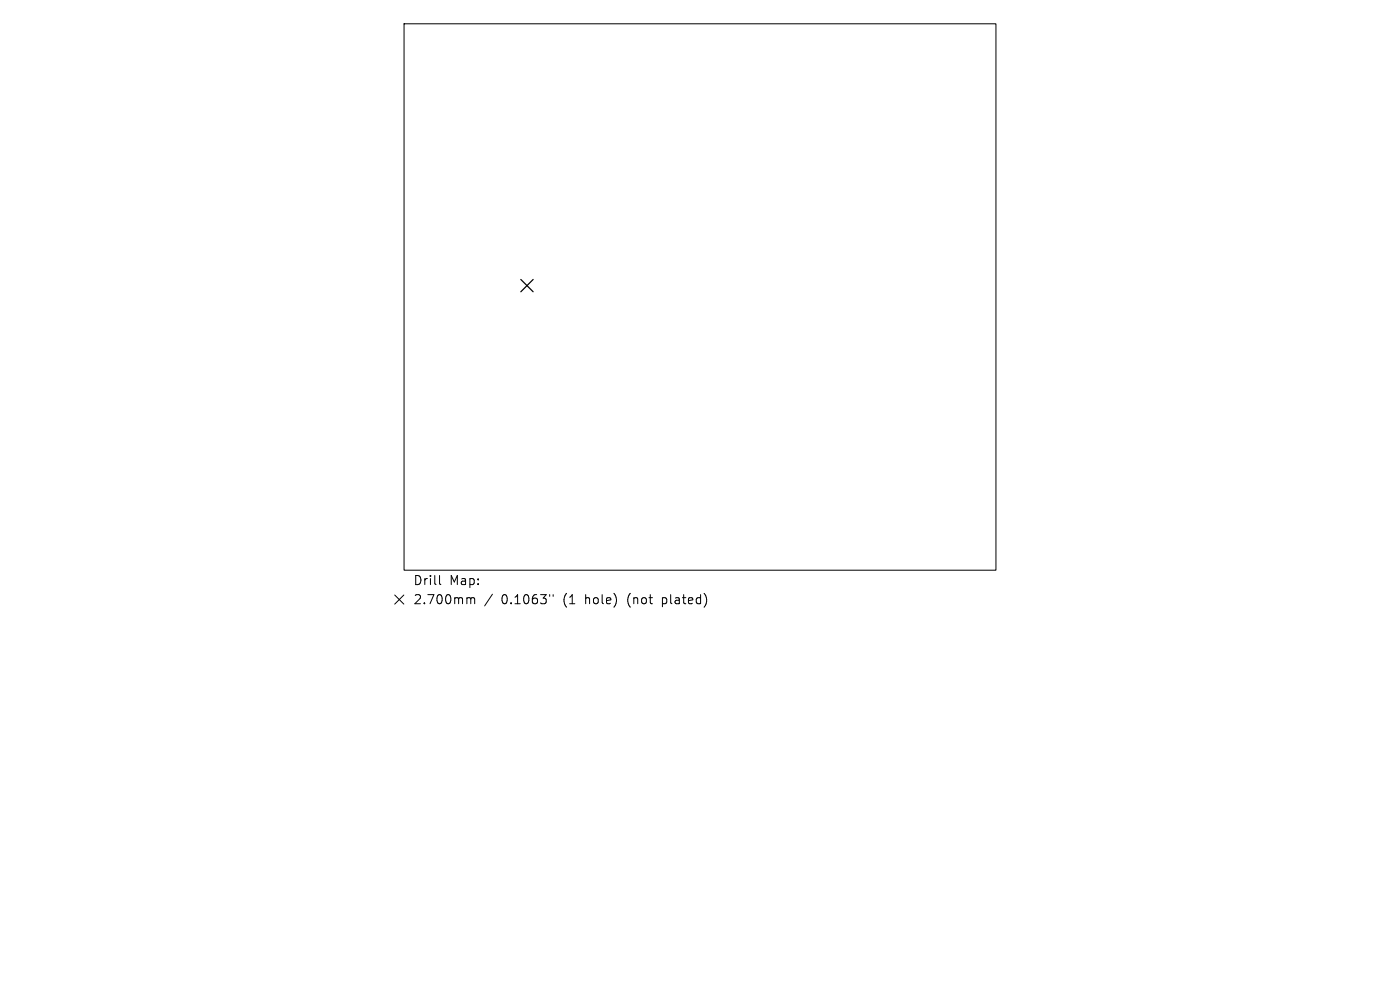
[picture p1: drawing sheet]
<svg xmlns="http://www.w3.org/2000/svg" width="297mm" height="210mm" viewBox="0 0 297 210" stroke-linecap="round" stroke-linejoin="round" font-family="sans-serif">
<defs><g id="words">
<g font-size="2.7">
<text x="87.6" y="124.4">Drill</text>
<text x="95.3" y="124.4">Map:</text>
<text x="87.6" y="128.4">2.700mm</text>
<text x="106.4" y="128.4">0.1063&quot;</text>
<text x="119.6" y="128.4">(1</text>
<text x="124.4" y="128.4">hole)</text>
<text x="133.6" y="128.4">(not</text>
<text x="141.1" y="128.4">plated)</text>
</g>
</g></defs>
<path d="M85.7 5h125.6v116h-125.6zM83.7 126.2l2 2M85.7 126.2l-2 2M93.2 122.1v1.6l.3 .3M99.3 126.8l.5 .1 .1 .2M99.9 127.1l.2-.3 .5 .1 .1 1.2M99.9 127.1v1M104.5 126l-1.7 2.5M116.6 126.1v.4M117.3 126.1v.4" fill="none" stroke="#000" stroke-width=".21"/>
<path d="M110.5 59.3l2.6 2.6M113.1 59.3l-2.6 2.6" fill="none" stroke="#000" stroke-width=".26"/>
<use href="#words"/>
</svg>
